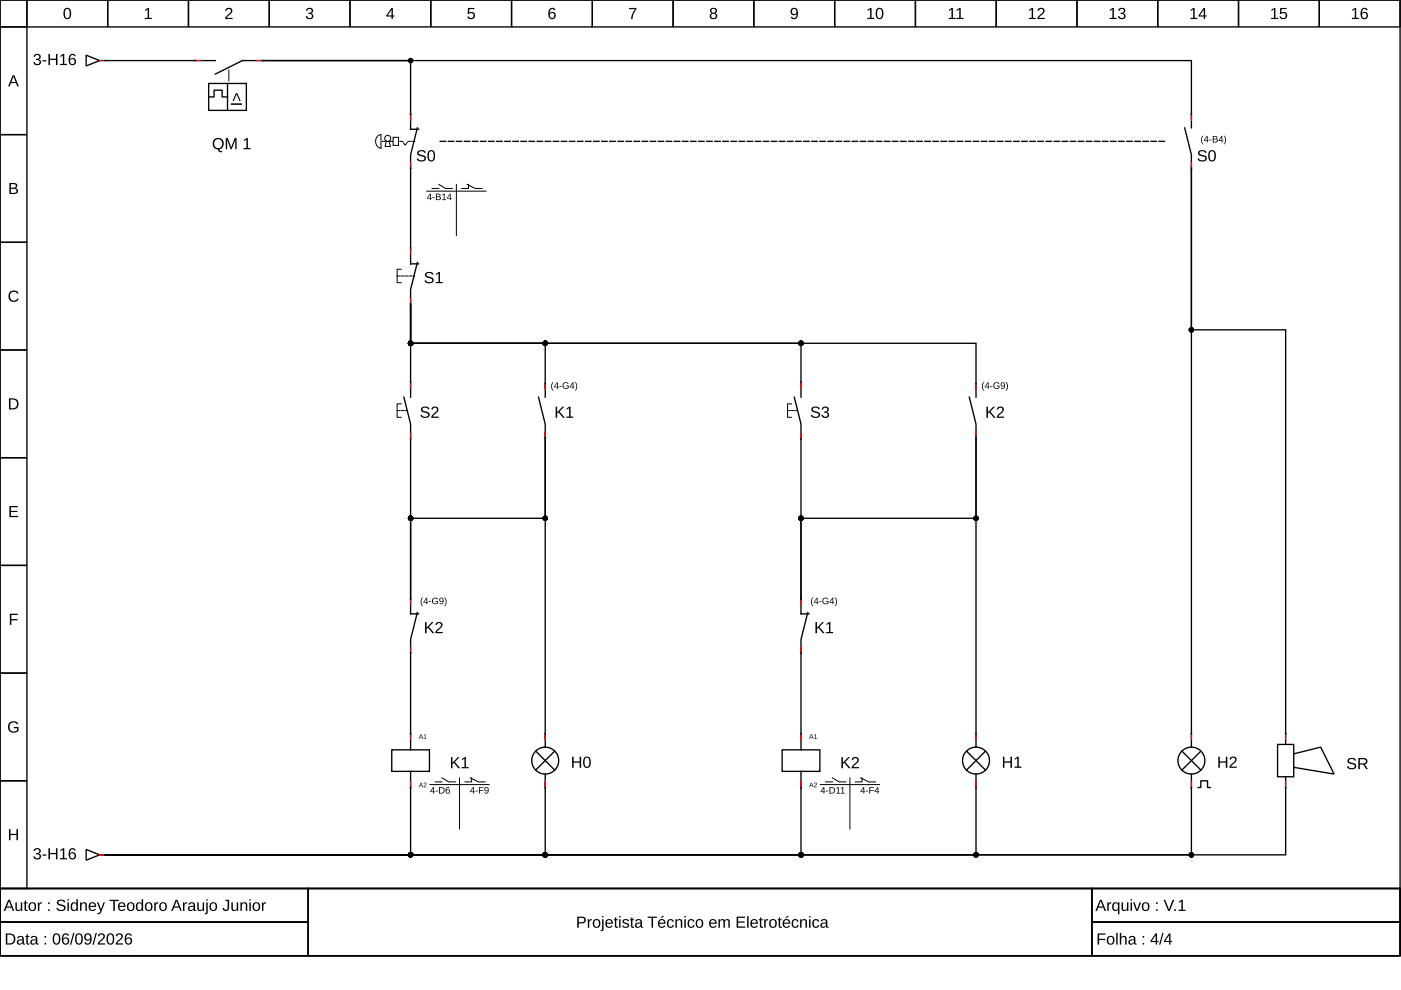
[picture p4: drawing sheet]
<svg xmlns="http://www.w3.org/2000/svg" width="297mm" height="210mm" viewBox="0 0 297 210" stroke-linecap="round" stroke-linejoin="round" font-family="sans-serif">
<g fill="none" stroke="#000" stroke-width=".29">
<path d="M0 0h296.8v188.4h-296.8zM0 0h5.7v5.7h-5.7zM5.7 0h17.1v5.7h-17.1zM22.8 0h17.2v5.7h-17.2zM40 0h17.1v5.7h-17.1zM57.1 0h17.1v5.7h-17.1zM74.2 0h17.1v5.7h-17.1zM91.3 0h17.2v5.7h-17.2zM108.5 0h17.1v5.7h-17.1zM125.6 0h17.1v5.7h-17.1zM142.7 0h17.1v5.7h-17.1zM159.8 0h17.2v5.7h-17.2z"/>
<path d="M177 0h17.1v5.7h-17.1zM194.1 0h17.1v5.7h-17.1zM211.2 0h17.1v5.7h-17.1zM228.3 0h17.2v5.7h-17.2zM245.5 0h17.1v5.7h-17.1zM262.6 0h17.1v5.7h-17.1zM279.7 0h17.1v5.7h-17.1zM0 5.7h5.7v22.8h-5.7zM18.3 11.7l2.8 1.1-2.8 1.2zM21.1 12.8h.9M41.4 12.8h4.3M44.2 17.7h8v5.7h-8z"/>
<path d="M48.2 17.7v5.7M55.7 12.8h-4.3l-5.7 2.9M0 28.5h5.7v22.9h-5.7zM44.2 20.6h1.2v-1.5h1.7v1.5h1.1M87.1 24.3v3.1h1.7M88.5 27.1l-1.4 5.7v2.9M251.2 27.1l1.4 5.7v2.9M252.6 24.3v2.8M0 51.4h5.7v22.8h-5.7zM87.1 52.8v3.1h1.7M88.5 55.7l-1.4 5.7v2.8M0 74.2h5.7v22.8h-5.7z"/>
<path d="M0 97h5.7v22.9h-5.7zM85.6 84.2l1.5 5.7v2.9M87.1 81.3v2.9M168.4 84.2l1.4 5.7v2.9M169.8 81.3v2.9M0 119.9h5.7v22.8h-5.7zM87.1 127v3.2h1.7M88.5 129.9l-1.4 5.7v2.8M169.8 127v3.2h1.7M171.3 129.9l-1.5 5.7v2.8M0 142.7h5.7v22.8h-5.7zM83.1 159h8v4.5h-8z"/>
<path d="M87.1 155.6v3.4M113.6 159.3l4 4M115.6 155.6v2.8M117.6 159.3l-4 4M165.8 159h8v4.5h-8zM169.8 155.6v3.4M204.9 159.3l4 4M206.9 155.6v2.8M208.9 159.3l-4 4M250.6 159.3l4 4M252.6 155.6v2.8M254.6 159.3l-4 4"/>
<path d="M272.6 155.6v11.4M0 165.5h5.7v22.9h-5.7zM87.1 163.5v3.5M115.6 164.1v2.9M169.8 163.5v3.5M206.9 164.1v2.9M252.6 164.1v2.9M254 167h.6v-1.5h1.4v1.5h.6M0 188.4h296.8v14.3h-296.8zM0 188.4h65.4v7.1h-65.4zM0 195.5h65.4v7.2h-65.4zM18.3 180.1l2.8 1.1-2.8 1.2z"/>
<path d="M21.1 181.2h.9M65.4 188.4h166.1v14.3h-166.1zM231.5 188.4h65.3v7.1h-65.3zM231.5 195.5h65.3v7.2h-65.3z"/>
<circle cx="115.6" cy="161.3" r="2.85"/>
<circle cx="206.9" cy="161.3" r="2.85"/>
<circle cx="252.6" cy="161.3" r="2.85"/>
</g>
<g fill="#000">
<path d="M30.8 2.1l.5-.4h.3v2.1h.6v.2h-1.5v-.2h.6v-1.8l-.5 .4zM48 1.8a.76 .76 0 0 1 1.2 .2 .76 .76 0 0 1-.5 1.1l-.6 .7h1.2v.2h-1.6l.1-.4 .5-.5a.7 .7 0 0 0 .4-1.2l-.5 .1-.1 .3h-.3zM65.1 1.8a.69 .69 0 0 1 1-.1 .69 .69 0 0 1 0 1.1h-.2a.67 .67 0 0 1 .5 .9 .67 .67 0 0 1-1 .4l-.5-.5-.1-.2h.3a.48 .48 0 0 0 .7 .4 .48 .48 0 0 0 .2-.7l-.6-.1v-.3a.46 .46 0 0 0 .6-.2 .46 .46 0 0 0-.3-.6 .46 .46 0 0 0-.5 .4h-.3zM99.2 1.7h1.4v.2h-1.1v.8a.81 .81 0 0 1 1 .2 .81 .81 0 0 1-.1 1.1 .81 .81 0 0 1-1.1-.1l-.2-.4h.3a.53 .53 0 0 0 .8 .2 .53 .53 0 0 0 0-.8 .53 .53 0 0 0-.8 .1h-.3zM133.4 1.7h1.5l-.6 1.5-.2 .8h-.3l.1-.6 .7-1.5h-1.2zM2.1 61.9a1.18 1.18 0 0 1 1.8 .3l-.3 .1a.87 .87 0 0 0-1.3-.1 .87 .87 0 0 0 .1 1.3 .87 .87 0 0 0 1.3-.2l.3 .1a1.21 1.21 0 0 1-1.8 .4 1.21 1.21 0 0 1-.1-1.9zM2 107.3h1.8v.3h-1.5v.7h1.4v.3h-1.4v.8h1.5v.2h-1.8zM2.1 130.1h1.7v.3h-1.4v.9h1.3v.2h-1.3v1h-.3zM2 153.2a1.23 1.23 0 0 1 1.9 .3l-.3 .1a.9 .9 0 0 0-1.3-.2 .9 .9 0 0 0-.2 1.2 1 1 0 0 0 1.5 .2v-.4h-.7v-.3h1v.8a1.29 1.29 0 0 1-1.8 .2 1.29 1.29 0 0 1-.1-1.9zM1.9 175.8h.3v1h1.3v-1h.3v2.3h-.3v-1h-1.3v1h-.3z"/>
<path d="M2.7 16h.3l1 2.3h-.3l-.3-.7h-1.1l-.2 .7h-.4zM2.9 16.2l-.5 1.2h.9z"/>
<path d="M7.4 11.6a.69 .69 0 0 1 1-.1 .69 .69 0 0 1 0 1l-.3 .1a.67 .67 0 0 1 .6 .9 .67 .67 0 0 1-1 .3l-.6-.4v-.2h.3a.48 .48 0 0 0 .6 .4 .48 .48 0 0 0 .2-.8l-.6-.1v-.2a.46 .46 0 0 0 .7-.2 .46 .46 0 0 0-.3-.7 .46 .46 0 0 0-.6 .4h-.3zM9 12.8h.8v.2h-.8zM10.3 11.4h.3v1h1.3v-1h.3v2.4h-.3v-1.1h-1.3v1.1h-.3zM12.8 11.8l.5-.4h.3v2.1h.6v.3h-1.5v-.3h.6v-1.8l-.5 .4zM14.9 11.6a.74 .74 0 0 1 1.2 .3h-.3a.49 .49 0 0 0-.7-.2 .49 .49 0 0 0-.2 .6l-.1 .3a.77 .77 0 0 1 1.2 0 .77 .77 0 0 1-.1 1.1 .77 .77 0 0 1-1.2-.2l-.1-.5v-.7zM14.8 13a.5 .5 0 0 0 1 0 .5 .5 0 0 0-1 0z"/>
<path d="M13.8 1.8a.88 .88 0 0 1 1 .1 .88 .88 0 0 1 .3 1 .88 .88 0 0 1-.8 1.2 .88 .88 0 0 1-.8-1.2v-.7zM14 2a1.59 1.59 0 0 0 .1 1.8h.2a1.09 1.09 0 0 0 .4-1.5l-.3-.4z"/>
<path d="M83 1.7h.3v1.6h.3v.2h-.3v.5h-.3v-.5h-1.1v-.2zM83 2l-.8 1.3h.8z"/>
<path d="M116.6 1.8a.74 .74 0 0 1 1.2 .3l-.3 .1a.49 .49 0 0 0-.7-.3 .49 .49 0 0 0-.2 .6l-.1 .3a.77 .77 0 0 1 1.2 0 .77 .77 0 0 1-.1 1.2 .77 .77 0 0 1-1.1-.2l-.2-.5v-.8zM116.5 3.3a.5 .5 0 0 0 1 0 .5 .5 0 0 0-1 0z"/>
<path d="M150.7 1.8a.7 .7 0 0 1 1-.1 .7 .7 0 0 1 .1 1l-.2 .1a.69 .69 0 0 1 .4 .9 .69 .69 0 0 1-1 .4 .64 .64 0 0 1-.5-.6 .64 .64 0 0 1 .4-.7l-.3-.4zM150.8 2.3a.45 .45 0 0 0 .9 0 .45 .45 0 0 0-.9 0zM150.8 3.4a.5 .5 0 0 0 1 0 .5 .5 0 0 0-1 0z"/>
<path d="M167.8 1.9a.86 .86 0 0 1 1.1-.1 .86 .86 0 0 1 .3 1 .9 .9 0 0 1-.3 1.1 .9 .9 0 0 1-1.1 0l-.1-.3 .2-.1a.5 .5 0 0 0 .7 .3 .5 .5 0 0 0 .3-.6v-.3a.76 .76 0 0 1-1.2 .1 .76 .76 0 0 1 .1-1.1zM168 2a.54 .54 0 0 0 .1 .9 .54 .54 0 0 0 .8-.3 .54 .54 0 0 0-.5-.7z"/>
<path d="M184 2.1l.5-.4h.3v2.1h.6v.2h-1.5v-.2h.6v-1.8l-.5 .4zM186 1.8a.88 .88 0 0 1 1 .1 .88 .88 0 0 1 .3 1 .88 .88 0 0 1-.8 1.2 .88 .88 0 0 1-.8-1.2v-.7zM186.2 2a1.59 1.59 0 0 0 .1 1.8h.2a1.09 1.09 0 0 0 .4-1.5l-.3-.4z"/>
<path d="M201.2 2.1l.6-.4h.2v2.1h.6v.2h-1.5v-.2h.6v-1.8l-.5 .4zM202.9 2.1l.5-.4h.3v2.1h.6v.2h-1.5v-.2h.6v-1.8l-.5 .4z"/>
<path d="M218.2 2.1l.6-.4h.2v2.1h.6v.2h-1.5v-.2h.6v-1.8l-.5 .4zM220.2 1.8a.76 .76 0 0 1 1.2 .2 .76 .76 0 0 1-.4 1.1l-.7 .7h1.2v.2h-1.6l.1-.4 .6-.5a.7 .7 0 0 0 .3-1.2l-.5 .1-.1 .3h-.3z"/>
<path d="M235.3 2.1l.6-.4h.3v2.1h.5v.2h-1.4v-.2h.6v-1.8l-.6 .4zM237.3 1.8a.69 .69 0 0 1 1-.1 .69 .69 0 0 1 0 1.1h-.2a.67 .67 0 0 1 .5 .9 .67 .67 0 0 1-1 .4l-.5-.5-.1-.2h.3a.48 .48 0 0 0 .7 .4 .48 .48 0 0 0 .2-.7l-.6-.1v-.3a.46 .46 0 0 0 .7-.2 .46 .46 0 0 0-.4-.6 .46 .46 0 0 0-.5 .4h-.3z"/>
<path d="M252.5 2.1l.5-.4h.3v2.1h.6v.2h-1.5v-.2h.6v-1.8l-.5 .4zM255.2 1.7h.3v1.6h.3v.2h-.3v.5h-.3v-.5h-1.1v-.2zM255.2 2l-.8 1.3h.8z"/>
<path d="M269.6 2.1l.5-.4h.3v2.1h.6v.2h-1.5v-.2h.6v-1.8l-.5 .4zM271.4 1.7h1.4v.2h-1.1v.8a.81 .81 0 0 1 1.1 .2 .81 .81 0 0 1-.2 1.1 .81 .81 0 0 1-1.1-.1l-.2-.4h.3a.53 .53 0 0 0 .8 .2 .53 .53 0 0 0 .1-.8 .53 .53 0 0 0-.8 .1h-.3z"/>
<path d="M286.7 2.1l.6-.4h.2v2.1h.6v.2h-1.5v-.2h.6v-1.8l-.5 .4zM288.8 1.8a.74 .74 0 0 1 1.2 .3l-.3 .1a.49 .49 0 0 0-.6-.3 .49 .49 0 0 0-.3 .6v.3a.77 .77 0 0 1 1.1 0 .77 .77 0 0 1-.1 1.2 .77 .77 0 0 1-1.1-.2l-.2-.5v-.8zM288.7 3.3a.5 .5 0 0 0 1 0 .5 .5 0 0 0-1 0z"/>
<path d="M48.9 21.9h2.4v.3h-2.4zM50 19.8h.3l.7 1.6h-.2l-.6-1.4-.6 1.4h-.3z"/>
<path d="M88.6 32.1a1.07 1.07 0 0 1 1.7 .3h-.3a.58 .58 0 0 0-.7-.4 .58 .58 0 0 0-.5 .6l.6 .3a.72 .72 0 0 1 .9 .7 .72 .72 0 0 1-.9 .6 .87 .87 0 0 1-1-.6h.3a.71 .71 0 0 0 .7 .4 .71 .71 0 0 0 .6-.5l-.6-.3a.76 .76 0 0 1-.7-.3 .76 .76 0 0 1-.1-.8zM91 32a.88 .88 0 0 1 1 0 .88 .88 0 0 1 .3 1 .88 .88 0 0 1-.9 1.2 .88 .88 0 0 1-.8-1.2l.1-.6zM91.1 32.2a1.59 1.59 0 0 0 .2 1.8h.1a1.09 1.09 0 0 0 .5-1.5l-.3-.4z"/>
<path d="M255 28.8h.2a1.4 1.4 0 0 0 0 1.8 1.21 1.21 0 0 1-.2-1.8zM255.9 28.8h.2v1h.1v.1h-.1v.3h-.2v-.3h-.7zM255.9 29l-.5 .8h.5zM256.4 29.6h.5v.2h-.5zM257.1 28.8l1 .2v.3l-.2 .2 .3 .2-.1 .4-1 .1zM257.3 29v.4l.6-.1v-.3zM257.3 29.6v.5l.7-.2-.1-.3zM259 28.8h.2v1h.1v.1h-.1v.3h-.2v-.3h-.7zM259 29l-.5 .8h.5zM259.4 28.8a1.08 1.08 0 0 1 0 1.8 1.4 1.4 0 0 0 0-1.8z"/>
<path d="M254.1 32.1a1.07 1.07 0 0 1 1.7 .3h-.3a.58 .58 0 0 0-.6-.4 .58 .58 0 0 0-.5 .6l.6 .3a.72 .72 0 0 1 .9 .7 .72 .72 0 0 1-1 .6 .87 .87 0 0 1-1-.6h.3a.71 .71 0 0 0 .7 .4 .71 .71 0 0 0 .6-.5l-.5-.3a.76 .76 0 0 1-.8-.3 .76 .76 0 0 1-.1-.8zM256.5 32a.88 .88 0 0 1 1 0 .88 .88 0 0 1 .3 1 .88 .88 0 0 1-.8 1.2 .88 .88 0 0 1-.8-1.2v-.6zM256.7 32.2a1.59 1.59 0 0 0 .1 1.8h.2a1.09 1.09 0 0 0 .4-1.5l-.3-.4z"/>
<path d="M2 38.8a1.53 1.53 0 0 1 1.6 .3l.1 .5-.5 .3a.64 .64 0 0 1 .6 .8 .64 .64 0 0 1-.8 .4h-1zM2.3 39v.8h.8l.2-.2-.1-.5zM2.3 40v.9l1.1-.1a.42 .42 0 0 0-.2-.7z"/>
<path d="M91.2 41.1h.1v.9h.2v.1h-.2v.3h-.1v-.3h-.7zM91.2 41.3l-.5 .7h.5zM91.7 41.8h.5v.2h-.5zM92.4 41.1l.9 .1 .1 .3-.3 .2 .4 .2-.2 .4-.9 .1zM92.6 41.2v.4l.6-.1-.1-.2zM92.6 41.8v.5l.7-.2-.2-.3zM93.8 41.3l.5-.2v1.2h.3v.1h-.9v-.1h.4v-1.1l-.3 .2zM95.4 41.1h.2v.9h.1v.1h-.1v.3h-.2v-.3h-.7zM95.4 41.3l-.5 .7h.5z"/>
<path d="M90.2 57.9a1.07 1.07 0 0 1 1.7 .3h-.3a.58 .58 0 0 0-.7-.3 .58 .58 0 0 0-.4 .5l.6 .3a.72 .72 0 0 1 .9 .7 .72 .72 0 0 1-1 .7 .87 .87 0 0 1-1-.6l.3-.1a.71 .71 0 0 0 .7 .4 .71 .71 0 0 0 .6-.5l-.5-.3a.76 .76 0 0 1-.8-.3 .76 .76 0 0 1-.1-.8zM92.5 58.1l.5-.4h.3v2.1h.6v.2h-1.5v-.2h.6v-1.8l-.5 .4z"/>
<path d="M1.9 84.5h.8a1.18 1.18 0 0 1 1.2 1.1 1.18 1.18 0 0 1-1.1 1.2h-.9zM2.2 84.7v1.9h.5a.97 .97 0 0 0 .9-1.3 .97 .97 0 0 0-1.4-.6z"/>
<path d="M89.4 86.5a1.07 1.07 0 0 1 1.7 .2l-.4 .1a.58 .58 0 0 0-.6-.4 .58 .58 0 0 0-.5 .6l.6 .2a.72 .72 0 0 1 .9 .8 .72 .72 0 0 1-1 .6 .87 .87 0 0 1-1-.6h.3a.71 .71 0 0 0 .8 .4 .71 .71 0 0 0 .6-.6l-.6-.3a.76 .76 0 0 1-.7-.2 .76 .76 0 0 1-.1-.8zM91.7 86.4a.76 .76 0 0 1 1.2 .1 .76 .76 0 0 1-.5 1.1l-.6 .7h1.2v.3h-1.6l.1-.4 .5-.6a.7 .7 0 0 0 .4-1.1h-.5l-.1 .3h-.3z"/>
<path d="M172.1 86.5a1.07 1.07 0 0 1 1.7 .2l-.3 .1a.58 .58 0 0 0-.6-.4 .58 .58 0 0 0-.5 .6l.6 .2a.72 .72 0 0 1 .9 .8 .72 .72 0 0 1-1 .6 .87 .87 0 0 1-1-.6h.3a.71 .71 0 0 0 .7 .4 .71 .71 0 0 0 .7-.6l-.6-.3a.76 .76 0 0 1-.8-.2 .76 .76 0 0 1-.1-.8zM174.4 86.4a.69 .69 0 0 1 1.1-.1 .69 .69 0 0 1-.1 1l-.2 .1a.67 .67 0 0 1 .6 .9 .67 .67 0 0 1-1 .3l-.6-.4v-.2h.3a.48 .48 0 0 0 .6 .4 .48 .48 0 0 0 .2-.8l-.6-.1v-.2a.46 .46 0 0 0 .7-.3 .46 .46 0 0 0-.3-.6 .46 .46 0 0 0-.6 .4h-.3z"/>
<path d="M89.5 126.7h.2a1.4 1.4 0 0 0 0 1.8 1.21 1.21 0 0 1-.2-1.8zM90.4 126.7h.2v1h.2v.1h-.2v.3h-.2v-.3h-.6zM90.4 126.9l-.5 .8h.5zM90.9 127.5h.5v.2h-.5zM91.8 126.9l.7-.2 .4 .3-.2 .1a.54 .54 0 0 0-.8 0 .54 .54 0 0 0 .1 .8 .54 .54 0 0 0 .7-.1v-.2h-.4v-.2h.6v.5a.75 .75 0 0 1-1.1 .1 .75 .75 0 0 1 0-1.1zM93.3 126.8a.65 .65 0 0 1 .8 .3 .65 .65 0 0 1-.2 .8l-.5 .2-.2-.3 .5 .1 .2-.5a.44 .44 0 0 1-.7 .1 .44 .44 0 0 1 .1-.7zM93.3 127.2a.31 .31 0 0 0 .6 0 .31 .31 0 0 0-.6 0zM94.2 126.7a1.08 1.08 0 0 1 0 1.8 1.4 1.4 0 0 0 0-1.8z"/>
<path d="M90.1 131.9h.3v1.2l1.2-1.2h.3l-1 1 1.2 1.4h-.4l-1-1.2-.3 .2v1h-.3zM92.5 132a.76 .76 0 0 1 1.2 .2 .76 .76 0 0 1-.4 1.1l-.7 .7h1.3v.3h-1.6l.1-.4 .5-.6a.7 .7 0 0 0 .4-1.2l-.5 .1-.2 .3h-.3z"/>
<path d="M172.3 126.7h.2a1.4 1.4 0 0 0 0 1.8 1.21 1.21 0 0 1-.2-1.8zM173.2 126.7h.1v1h.2v.1h-.2v.3h-.1v-.3h-.7zM173.2 126.9l-.5 .8h.5zM173.7 127.5h.5v.2h-.5zM174.5 126.9l.8-.2 .3 .3-.1 .1a.54 .54 0 0 0-.8 0 .54 .54 0 0 0 0 .8 .54 .54 0 0 0 .8-.1v-.2h-.4v-.2h.6v.5a.75 .75 0 0 1-1.1 .1 .75 .75 0 0 1-.1-1.1zM176.5 126.7h.2v1h.2v.1h-.2v.3h-.2v-.3h-.6zM176.5 126.9l-.5 .8h.5zM176.9 126.7a1.08 1.08 0 0 1 0 1.8 1.4 1.4 0 0 0 0-1.8z"/>
<path d="M172.9 131.9h.3v1.2l1.1-1.2h.4l-1 1 1.2 1.4h-.4l-1-1.2-.3 .2v1h-.3zM175.2 132.3l.6-.4h.3v2.1h.5v.3h-1.4v-.3h.6v-1.8l-.6 .4z"/>
<path d="M89.2 155.7h.1l.4 1-.2-.3h-.5l-.2 .3zM89.2 155.8l-.1 .5h.3zM89.9 155.8l.3-.1v.8l.2 .2h-.6l.3-.2v-.7l-.2 .2z"/>
<path d="M171.9 155.7h.2l.4 1-.3-.3h-.4l-.3 .3zM172 155.8l-.2 .5h.4zM172.6 155.8l.4-.1v.8l.2 .2h-.6l.2-.2v-.7l-.2 .2z"/>
<path d="M89.2 165.9h.1l.4 1-.2-.3h-.5l-.2 .3zM89.2 166l-.1 .5h.3zM89.9 166a.33 .33 0 0 1 .5 .2 .33 .33 0 0 1-.3 .4l-.2 .2 .5 .1h-.6l.4-.5a.2 .2 0 0 0 0-.4 .19 .19 0 0 0-.3 .2h-.1z"/>
<path d="M91.8 166.9h.2v.9h.2v.1h-.2v.4h-.2v-.4h-.6zM91.8 167.1l-.4 .7h.4zM92.3 167.6h.5v.2h-.5zM93.1 166.9h.4a.69 .69 0 0 1 .8 .6 .69 .69 0 0 1-.7 .8h-.5zM93.3 167v1.1a.58 .58 0 0 0 .8-.5 .58 .58 0 0 0-.8-.6zM94.7 166.9h.4l.2 .2-.5-.1-.2 .5a.47 .47 0 0 1 .8 .2 .47 .47 0 0 1-.4 .7 .47 .47 0 0 1-.5-.6zM94.6 167.8a.3 .3 0 0 0 .6 0 .3 .3 0 0 0-.6 0z"/>
<path d="M95.6 160.5h.3v1.2l1.2-1.2h.3l-1 1.1 1.2 1.3h-.4l-1-1.1-.3 .2v.9h-.3zM97.9 160.9l.6-.4h.3v2.1h.6v.3h-1.5v-.3h.6v-1.8l-.6 .4z"/>
<path d="M100.3 166.9h.2v.9h.2v.1h-.2v.4h-.2v-.4h-.7zM100.3 167.1l-.5 .7h.5zM100.8 167.6h.5v.2h-.5zM101.5 166.9h1v.1h-.8v.5h.8v.2h-.8v.6h-.2zM102.8 167a.65 .65 0 0 1 .8 .2 .65 .65 0 0 1-.1 .9l-.5 .2-.3-.3 .6 .1 .1-.5a.44 .44 0 0 1-.6 .1 .44 .44 0 0 1 0-.7zM102.8 167.3a.31 .31 0 0 0 .6 0 .31 .31 0 0 0-.6 0z"/>
<path d="M121.3 160.4h.3v1h1.3v-1h.3v2.4h-.3v-1.1h-1.3v1.1h-.3zM124 160.5a.88 .88 0 0 1 1 .1 .88 .88 0 0 1 .3 1 .88 .88 0 0 1-.9 1.2 .88 .88 0 0 1-.8-1.2l.1-.7zM124.1 160.7a1.59 1.59 0 0 0 .2 1.9h.1a1.09 1.09 0 0 0 .5-1.5l-.3-.4z"/>
<path d="M171.9 165.9h.2l.4 1-.3-.3h-.4l-.3 .3zM172 166l-.2 .5h.4zM172.7 166a.33 .33 0 0 1 .5 .2 .33 .33 0 0 1-.3 .4l-.2 .2 .5 .1h-.6l.4-.5a.2 .2 0 0 0 0-.4 .19 .19 0 0 0-.3 .2h-.1z"/>
<path d="M174.6 166.9h.2v.9h.2v.1h-.2v.4h-.2v-.4h-.6zM174.6 167.1l-.5 .7h.5zM175.1 167.6h.5v.2h-.5zM175.9 166.9h.4a.69 .69 0 0 1 .7 .6 .69 .69 0 0 1-.6 .8h-.5zM176 167v1.1a.58 .58 0 0 0 .9-.5 .58 .58 0 0 0-.9-.6zM177.3 167.1l.5-.2v1.2h.3v.2h-.8v-.2h.3v-1.1l-.3 .3zM178.3 167.1l.5-.2v1.2h.3v.2h-.8v-.2h.3v-1.1l-.3 .3z"/>
<path d="M178.4 160.5h.3v1.2l1.1-1.2h.4l-1 1.1 1.2 1.3h-.4l-1-1.1-.3 .2v.9h-.3zM180.8 160.7a.76 .76 0 0 1 1.2 .1 .76 .76 0 0 1-.4 1.1l-.7 .7h1.2v.3h-1.5l.1-.4 .5-.6a.7 .7 0 0 0 .3-1.1h-.5l-.1 .3h-.3z"/>
<path d="M183.1 166.9h.1v.9h.2v.1h-.2v.4h-.1v-.4h-.7zM183.1 167.1l-.5 .7h.5zM183.6 167.6h.5v.2h-.5zM184.3 166.9h1v.1h-.8v.5h.8v.2h-.8v.6h-.2zM186 166.9h.2v.9h.2v.1h-.2v.4h-.1v-.4h-.7zM186.1 167.1l-.5 .7h.5z"/>
<path d="M212.6 160.4h.4v1h1.2v-1h.4v2.4h-.4v-1.1h-1.2v1.1h-.4zM215.2 160.8l.5-.4h.3v2.1h.6v.3h-1.5v-.3h.6v-1.8l-.5 .4z"/>
<path d="M258.3 160.4h.3v1h1.3v-1h.3v2.4h-.3v-1.1h-1.3v1.1h-.3zM260.9 160.6a.76 .76 0 0 1 1.2 .1 .76 .76 0 0 1-.4 1.1l-.7 .7h1.2v.3h-1.5l.1-.4 .5-.6a.7 .7 0 0 0 .3-1.1l-.5 .1-.1 .2h-.3z"/>
<path d="M1.7 190.8h.4l.9 2.3h-.3l-.3-.7h-1l-.3 .7h-.3zM1.9 191l-.4 1.2h.8zM3.3 191.3h.3v1.2a.44 .44 0 0 0 .5 .5 .44 .44 0 0 0 .3-.6v-1.1h.3v1.8h-.3v-.3a.61 .61 0 0 1-.7 .4 .61 .61 0 0 1-.4-.7zM5.3 190.9h.2v.4h.3v.2h-.3v1.2l.1 .2h.3v.2h-.5l-.1-.1-.1-1.5h-.2v-.2h.2zM6.2 191.5a.91 .91 0 0 1 1.5 .6 .91 .91 0 0 1-1.1 1l-.4-.2-.1-.4zM6.6 191.6a.71 .71 0 0 0-.3 .9 .71 .71 0 0 0 .8 .4 .82 .82 0 0 0-.2-1.4zM8 191.3h.3v.4l.2-.3 .4-.1v.3h-.3l-.2 .3-.1 1.2h-.3zM10.2 191.3h.3v.4h-.3zM10.2 192.8h.3v.3h-.3zM12.2 191a1.07 1.07 0 0 1 1.7 .3h-.4a.58 .58 0 0 0-.6-.3 .58 .58 0 0 0-.5 .5l.6 .3a.72 .72 0 0 1 .9 .7 .72 .72 0 0 1-1 .7 .87 .87 0 0 1-1-.6l.4-.1a.71 .71 0 0 0 .7 .4 .71 .71 0 0 0 .6-.5l-.6-.3a.76 .76 0 0 1-.7-.3 .76 .76 0 0 1-.1-.8zM14.3 190.7h.3v.2h-.3zM14.3 191.3h.3v1.8h-.3zM15.1 191.5l.5-.2 .6 .3v-.9h.3v2.4h-.3v-.3a.69 .69 0 0 1-.9 .3 .69 .69 0 0 1-.3-.9zM15.4 191.7a.88 .88 0 0 0 .3 1.2 .75 .75 0 0 0 .5-.7 .75 .75 0 0 0-.5-.7zM17 191.3h.2l.1 .3a.61 .61 0 0 1 .7-.3 .61 .61 0 0 1 .4 .6v1.2h-.3v-1.1a.44 .44 0 0 0-.5-.5 .44 .44 0 0 0-.3 .6v1h-.3zM19 191.5a.82 .82 0 0 1 1-.1 .82 .82 0 0 1 .4 .9h-1.3a.53 .53 0 0 0 .3 .6 .53 .53 0 0 0 .7-.2h.2a.9 .9 0 0 1-1.2 .3 .9 .9 0 0 1-.2-1.3zM19.2 191.7l-.1 .4h1l-.3-.6zM20.6 191.3h.3l.5 1.5 .5-1.5h.4l-.7 1.8a.77 .77 0 0 1-.9 .7v-.2h.3l.3-.5zM23.2 190.8h2v.2h-.8v2.1h-.4v-2.1h-.8zM25.2 191.5a.82 .82 0 0 1 1-.1 .82 .82 0 0 1 .4 .9h-1.3a.53 .53 0 0 0 .3 .6 .53 .53 0 0 0 .7-.2h.3a.9 .9 0 0 1-1.3 .3 .9 .9 0 0 1-.2-1.3zM25.5 191.7l-.2 .4h1l-.3-.6zM27.1 191.5a.91 .91 0 0 1 1.4 .6 .91 .91 0 0 1-1 1l-.4-.2-.2-.4zM27.4 191.6a.71 .71 0 0 0-.2 .9 .71 .71 0 0 0 .8 .4 .82 .82 0 0 0-.3-1.4zM29 191.5l.5-.2 .5 .3v-.9h.3l.1 2.4h-.3l-.1-.3a.69 .69 0 0 1-.8 .3 .69 .69 0 0 1-.4-.9zM29.2 191.7a.88 .88 0 0 0 .4 1.2 .75 .75 0 0 0 .5-.7 .75 .75 0 0 0-.5-.7zM30.9 191.5a.91 .91 0 0 1 1.4 .6 .91 .91 0 0 1-1 1l-.4-.2-.2-.4zM31.2 191.6a.71 .71 0 0 0-.2 .9 .71 .71 0 0 0 .8 .4 .82 .82 0 0 0-.3-1.4zM32.7 191.3h.3v.4l.2-.3 .4-.1v.3h-.4l-.1 .3-.1 1.2h-.3zM34 191.5a.91 .91 0 0 1 1.4 .6 .91 .91 0 0 1-1.1 1l-.3-.2-.2-.4zM34.3 191.6a.71 .71 0 0 0-.3 .9 .71 .71 0 0 0 .8 .4 .82 .82 0 0 0-.2-1.4zM37.2 190.8h.4l1 2.3h-.4l-.2-.7h-1.1l-.3 .7h-.3zM37.4 191l-.4 1.2h.9zM38.8 191.3h.3v.4l.2-.3 .3-.1v.3h-.3l-.2 .3v1.2h-.3zM40.1 191.4a.72 .72 0 0 1 .8-.1 .72 .72 0 0 1 .4 .6v.9l.3 .1v.2h-.4l-.2-.3a.61 .61 0 0 1-.7 .4 .61 .61 0 0 1-.4-.7 .61 .61 0 0 1 .7-.5h.4a.41 .41 0 0 0-.2-.5 .41 .41 0 0 0-.6 .3h-.3zM40.3 192.3a.4 .4 0 0 0 .1 .7 .4 .4 0 0 0 .6-.3v-.5zM41.8 191.3h.3v1.2a.44 .44 0 0 0 .5 .5 .44 .44 0 0 0 .4-.6v-1.1h.3v1.8h-.3v-.3a.61 .61 0 0 1-.7 .4 .61 .61 0 0 1-.5-.7zM43.7 190.7h.3v.2h-.3zM43.7 191.3h.3v2.1a.44 .44 0 0 1-.6 .4v-.2l.3-.1zM44.6 191.5a.91 .91 0 0 1 1.4 .6 .91 .91 0 0 1-1 1l-.4-.2-.2-.4zM44.9 191.6a.71 .71 0 0 0-.2 .9 .71 .71 0 0 0 .8 .4 .82 .82 0 0 0-.3-1.4zM47.8 190.8h.8v1.6a.71 .71 0 0 1-.7 .8 .71 .71 0 0 1-.7-.7h.3a.39 .39 0 0 0 .4 .4 .39 .39 0 0 0 .4-.5v-1.4h-.5zM49.1 191.3h.3v1.2a.44 .44 0 0 0 .4 .5 .44 .44 0 0 0 .4-.6v-1.1h.3v1.8h-.3v-.3a.61 .61 0 0 1-.7 .4 .61 .61 0 0 1-.4-.7zM51 191.3h.3v.3a.61 .61 0 0 1 .7-.3 .61 .61 0 0 1 .4 .6v1.2h-.3v-1.1a.44 .44 0 0 0-.5-.5 .44 .44 0 0 0-.3 .6v1h-.3zM52.9 190.7h.3v.2h-.3zM52.9 191.3h.3v1.8h-.3zM53.7 191.5a.91 .91 0 0 1 1.5 .6 .91 .91 0 0 1-1.1 1l-.4-.2-.1-.4zM54.1 191.6a.71 .71 0 0 0-.3 .9 .71 .71 0 0 0 .8 .4 .82 .82 0 0 0-.2-1.4zM55.5 191.3h.3v.4l.2-.3 .4-.1v.3h-.3l-.2 .3-.1 1.2h-.3z"/>
<path d="M1.2 197.9h.8a1.18 1.18 0 0 1 1.3 1.1 1.18 1.18 0 0 1-1.2 1.3h-.9zM1.6 198.2v1.8h.5a.97 .97 0 0 0 .8-1.2 .97 .97 0 0 0-1.3-.6zM3.9 198.5a.72 .72 0 0 1 .7-.1 .72 .72 0 0 1 .5 .6v.9l.2 .2v.2h-.4l-.1-.4a.61 .61 0 0 1-.8 .5 .61 .61 0 0 1-.4-.8 .61 .61 0 0 1 .7-.4h.5a.41 .41 0 0 0-.3-.5 .41 .41 0 0 0-.5 .2h-.4zM4 199.5a.4 .4 0 0 0 .1 .6 .4 .4 0 0 0 .6-.3l.1-.4zM5.7 198.1h.2v.4h.3v.2h-.3v1.1l.1 .2h.3v.3h-.6l-.1-.2v-1.4h-.2v-.2h.2zM6.7 198.5a.72 .72 0 0 1 .8-.1 .72 .72 0 0 1 .4 .6v.9l.3 .2v.2h-.4l-.2-.4a.61 .61 0 0 1-.7 .5 .61 .61 0 0 1-.5-.8 .61 .61 0 0 1 .8-.4h.4a.41 .41 0 0 0-.3-.5 .41 .41 0 0 0-.5 .2h-.3zM6.9 199.5a.4 .4 0 0 0 .1 .6 .4 .4 0 0 0 .5-.3l.1-.4zM9.4 198.5h.4v.3h-.4zM9.4 199.9h.4v.4h-.4zM11.5 198a.88 .88 0 0 1 1 .1 .88 .88 0 0 1 .3 1 .88 .88 0 0 1-.8 1.2 .88 .88 0 0 1-.8-1.2l.1-.7zM11.7 198.2a1.59 1.59 0 0 0 .1 1.8l.2 .1a1.09 1.09 0 0 0 .4-1.6l-.2-.4zM13.5 198a.74 .74 0 0 1 1.1 .4h-.3a.49 .49 0 0 0-.6-.2 .49 .49 0 0 0-.3 .6v.3a.77 .77 0 0 1 1.1 0 .77 .77 0 0 1-.1 1.1 .77 .77 0 0 1-1.1-.2l-.2-.5v-.7zM13.4 199.5a.5 .5 0 0 0 1 0 .5 .5 0 0 0-1 0zM15.5 197.8h.3l-.7 2.5h-.3zM16.3 198a.88 .88 0 0 1 1 .1 .88 .88 0 0 1 .3 1 .88 .88 0 0 1-.9 1.2 .88 .88 0 0 1-.8-1.2l.1-.7zM16.4 198.2a1.59 1.59 0 0 0 .2 1.8l.1 .1a1.09 1.09 0 0 0 .5-1.6l-.3-.4zM18.1 198.1a.86 .86 0 0 1 1-.1 .86 .86 0 0 1 .3 1 .9 .9 0 0 1-.3 1.1 .9 .9 0 0 1-1.1 0l-.1-.3h.3a.5 .5 0 0 0 .6 .2 .5 .5 0 0 0 .3-.6v-.3a.76 .76 0 0 1-1.1 .1 .76 .76 0 0 1 .1-1.1zM18.3 198.3a.54 .54 0 0 0 .1 .8 .54 .54 0 0 0 .8-.3 .54 .54 0 0 0-.6-.7zM20.3 197.8h.2l-.6 2.5h-.3zM21 198a.76 .76 0 0 1 1.2 .2 .76 .76 0 0 1-.5 1.1l-.7 .7h1.3v.3h-1.6l.1-.4 .5-.6a.7 .7 0 0 0 .4-1.1h-.5l-.2 .3h-.3zM22.9 198a.88 .88 0 0 1 1.1 .1 .88 .88 0 0 1 .2 1 .88 .88 0 0 1-.8 1.2 .88 .88 0 0 1-.8-1.2l.1-.7zM23.1 198.2a1.59 1.59 0 0 0 .1 1.8l.2 .1a1.09 1.09 0 0 0 .5-1.6l-.3-.4zM24.8 198a.76 .76 0 0 1 1.2 .2 .76 .76 0 0 1-.5 1.1l-.6 .7h1.2v.3h-1.6l.1-.4 .5-.6a.7 .7 0 0 0 .4-1.1h-.5l-.2 .3h-.3zM26.8 198a.74 .74 0 0 1 1.1 .4h-.2a.49 .49 0 0 0-.7-.2 .49 .49 0 0 0-.3 .6v.3a.77 .77 0 0 1 1.2 0 .77 .77 0 0 1-.1 1.1 .77 .77 0 0 1-1.2-.2l-.1-.5v-.7zM26.7 199.5a.5 .5 0 0 0 1 0 .5 .5 0 0 0-1 0z"/>
<path d="M7.4 180a.69 .69 0 0 1 1-.1 .69 .69 0 0 1 0 1l-.3 .1a.67 .67 0 0 1 .6 .9 .67 .67 0 0 1-1 .3l-.6-.4v-.2h.3a.48 .48 0 0 0 .6 .4 .48 .48 0 0 0 .2-.8l-.6-.1v-.2a.46 .46 0 0 0 .7-.2 .46 .46 0 0 0-.3-.7 .46 .46 0 0 0-.6 .4h-.3zM9 181.2h.8v.2h-.8zM10.3 179.8h.3v1h1.3v-1h.3v2.4h-.3v-1.1h-1.3v1.1h-.3zM12.8 180.2l.5-.4h.3v2.1h.6v.3h-1.5v-.3h.6v-1.8l-.5 .4zM14.9 180a.74 .74 0 0 1 1.2 .3h-.3a.49 .49 0 0 0-.7-.2 .49 .49 0 0 0-.2 .6l-.1 .3a.77 .77 0 0 1 1.2 0 .77 .77 0 0 1-.1 1.1 .77 .77 0 0 1-1.2-.2l-.1-.5v-.7zM14.8 181.4a.5 .5 0 0 0 1 0 .5 .5 0 0 0-1 0z"/>
<path d="M122.4 194.3a2.06 2.06 0 0 1 1.6 .2 .73 .73 0 0 1 .1 .9 .73 .73 0 0 1-.7 .4h-.7v.9h-.3zM122.7 194.6v.9h1a.47 .47 0 0 0-.1-.8zM124.6 194.9h.3v.4l.2-.4h.4v.3h-.4l-.1 .2-.1 1.3h-.3zM125.9 195.1a.91 .91 0 0 1 1.4 .5 .91 .91 0 0 1-1.1 1.1l-.3-.2-.2-.4zM126.2 195.2a.71 .71 0 0 0-.3 .8 .71 .71 0 0 0 .9 .4 .82 .82 0 0 0-.3-1.3zM127.7 194.2h.3v.3h-.3zM127.7 194.9h.3v2a.44 .44 0 0 1-.7 .5v-.2l.4-.2zM128.5 195.1a.82 .82 0 0 1 1-.2 .82 .82 0 0 1 .4 1h-1.2a.53 .53 0 0 0 .3 .6 .53 .53 0 0 0 .6-.3l.3 .1a.9 .9 0 0 1-1.3 .3 .9 .9 0 0 1-.2-1.3zM128.8 195.2l-.1 .4h.9l-.3-.5zM130.5 194.5h.2v.4h.3v.2h-.3v1.2l.1 .2h.2v.2h-.5l-.1-.2v-1.4h-.3v-.2h.3zM131.3 194.2h.3v.3h-.3zM131.3 194.9h.3v1.8h-.3zM132.1 195a.82 .82 0 0 1 1.3 .3h-.3a.38 .38 0 0 0-.5-.3 .38 .38 0 0 0-.2 .5l.1 .1a.62 .62 0 0 1 .8 .2 .62 .62 0 0 1-.1 .8 .89 .89 0 0 1-1.3-.3l.3-.1a.44 .44 0 0 0 .5 .4 .44 .44 0 0 0 .3-.5l-.1-.1a.79 .79 0 0 1-.9-.8zM133.9 194.5h.2v.4h.3v.2h-.3v1.2l.1 .2h.2v.2h-.5l-.1-.2v-1.4h-.2v-.2h.2zM134.9 195a.72 .72 0 0 1 .8-.1 .72 .72 0 0 1 .4 .6v.9l.3 .1v.2h-.4l-.2-.3a.61 .61 0 0 1-.8 .4 .61 .61 0 0 1-.4-.8 .61 .61 0 0 1 .8-.4h.4a.41 .41 0 0 0-.3-.5 .41 .41 0 0 0-.5 .3l-.3-.1zM135.1 195.9a.4 .4 0 0 0 .1 .7 .4 .4 0 0 0 .5-.4l.1-.4zM137.3 194.3h2v.3h-.8v2.1h-.4v-2.1h-.8zM139.7 195.1a.82 .82 0 0 1 1-.2 .82 .82 0 0 1 .4 1h-1.3a.53 .53 0 0 0 .3 .6 .53 .53 0 0 0 .7-.3l.3 .1a.9 .9 0 0 1-1.3 .3 .9 .9 0 0 1-.2-1.3zM140 195.2l-.2 .4h1l-.3-.5zM140.4 194.2h.4l-.7 .5zM141.6 195.1a.74 .74 0 0 1 1.3 .3h-.3a.46 .46 0 0 0-.7-.3 .46 .46 0 0 0-.2 .7 .47 .47 0 0 0 .2 .6 .47 .47 0 0 0 .7-.3l.3 .1a.8 .8 0 0 1-1.1 .5 .8 .8 0 0 1-.4-1.2zM143.2 194.9h.3v.3a.61 .61 0 0 1 .7-.3 .61 .61 0 0 1 .4 .6v1.2h-.3v-1.1a.44 .44 0 0 0-.4-.5 .44 .44 0 0 0-.4 .6v1h-.3zM145.1 194.2h.3v.3h-.3zM145.1 194.9h.3v1.8h-.3zM146 195.1a.74 .74 0 0 1 1.2 .3h-.3a.46 .46 0 0 0-.6-.3 .46 .46 0 0 0-.2 .7 .47 .47 0 0 0 .2 .6 .47 .47 0 0 0 .6-.3l.4 .1a.8 .8 0 0 1-1.1 .5 .8 .8 0 0 1-.4-1.2zM147.7 195.1a.91 .91 0 0 1 1.4 .5 .91 .91 0 0 1-1.1 1.1l-.3-.2-.2-.4zM148 195.2a.71 .71 0 0 0-.2 .8 .71 .71 0 0 0 .8 .4 .82 .82 0 0 0-.3-1.3zM150.6 195.1a.82 .82 0 0 1 .9-.2 .82 .82 0 0 1 .4 1h-1.2a.53 .53 0 0 0 .3 .6 .53 .53 0 0 0 .6-.3l.3 .1a.9 .9 0 0 1-1.3 .3 .9 .9 0 0 1-.2-1.3zM150.8 195.2l-.1 .4h.9l-.3-.5zM152.3 194.9h.3v.3a.56 .56 0 0 1 .5-.3 .56 .56 0 0 1 .6 .3 .56 .56 0 0 1 .6-.3 .56 .56 0 0 1 .4 .6v1.2h-.3v-1.4a.4 .4 0 0 0-.5-.2 .4 .4 0 0 0-.2 .6v1h-.3v-1.4a.4 .4 0 0 0-.6-.2 .4 .4 0 0 0-.2 .6v1h-.3zM156.2 194.3h1.8v.3h-1.5v.8h1.4v.2h-1.4v.8h1.5v.3h-1.8zM158.4 194.2h.3v2.5h-.3zM159.3 195.1a.82 .82 0 0 1 1-.2 .82 .82 0 0 1 .4 1h-1.3a.53 .53 0 0 0 .3 .6 .53 .53 0 0 0 .7-.3l.2 .1a.9 .9 0 0 1-1.2 .3 .9 .9 0 0 1-.2-1.3zM159.5 195.2l-.1 .4h1l-.3-.5zM161.2 194.5h.2v.4h.3v.2h-.3v1.2l.1 .2h.3v.2h-.5l-.2-.2v-1.4h-.2v-.2h.2zM162 194.9h.3v.4l.2-.4h.4v.3h-.3l-.2 .2-.1 1.3h-.3zM163.3 195.1a.91 .91 0 0 1 1.4 .5 .91 .91 0 0 1-1.1 1.1l-.3-.2-.2-.4zM163.6 195.2a.71 .71 0 0 0-.3 .8 .71 .71 0 0 0 .9 .4 .82 .82 0 0 0-.3-1.3zM165.2 194.5h.2v.4h.3v.2h-.3v1.2l.1 .2h.3v.2h-.5l-.2-.2v-1.4h-.2v-.2h.2zM166.1 195.1a.82 .82 0 0 1 1-.2 .82 .82 0 0 1 .4 1h-1.3a.53 .53 0 0 0 .4 .6 .53 .53 0 0 0 .6-.3l.3 .1a.9 .9 0 0 1-1.3 .3 .9 .9 0 0 1-.2-1.3zM166.4 195.2l-.1 .4h.9l-.3-.5zM166.9 194.2h.3l-.7 .5zM168 195.1a.74 .74 0 0 1 1.3 .3h-.3a.46 .46 0 0 0-.6-.3 .46 .46 0 0 0-.2 .7 .47 .47 0 0 0 .2 .6 .47 .47 0 0 0 .6-.3l.3 .1a.8 .8 0 0 1-1.1 .5 .8 .8 0 0 1-.3-1.2zM169.6 194.9h.3v.3a.61 .61 0 0 1 .7-.3 .61 .61 0 0 1 .5 .6v1.2h-.3v-1.1a.44 .44 0 0 0-.5-.5 .44 .44 0 0 0-.4 .6v1h-.3zM171.5 194.2h.3v.3h-.3zM171.5 194.9h.3v1.8h-.3zM172.4 195.1a.74 .74 0 0 1 1.3 .3h-.3a.46 .46 0 0 0-.7-.3 .46 .46 0 0 0-.2 .7 .47 .47 0 0 0 .3 .6 .47 .47 0 0 0 .6-.3l.3 .1a.8 .8 0 0 1-1.1 .5 .8 .8 0 0 1-.4-1.2zM174.2 195a.72 .72 0 0 1 .8-.1 .72 .72 0 0 1 .4 .6v.9l.3 .1v.2h-.4l-.2-.3a.61 .61 0 0 1-.7 .4 .61 .61 0 0 1-.5-.8 .61 .61 0 0 1 .8-.4h.4a.41 .41 0 0 0-.3-.5 .41 .41 0 0 0-.5 .3l-.3-.1zM174.4 195.9a.4 .4 0 0 0 .1 .7 .4 .4 0 0 0 .5-.4l.1-.4z"/>
<path d="M232.7 197.9h1.7v.3h-1.4v.9h1.3v.2h-1.3v1h-.3zM234.9 198.7a.91 .91 0 0 1 1.4 .5 .91 .91 0 0 1-1.1 1.1l-.3-.2-.2-.5zM235.2 198.7a.71 .71 0 0 0-.3 .9 .71 .71 0 0 0 .9 .4 .82 .82 0 0 0-.3-1.4zM236.7 197.8h.3v2.5h-.3zM237.4 197.8h.3v1a.61 .61 0 0 1 .7-.4 .61 .61 0 0 1 .5 .7v1.2h-.3v-1.2a.43 .43 0 0 0-.5-.5 .43 .43 0 0 0-.4 .6v1.1h-.3zM239.5 198.5a.72 .72 0 0 1 .8-.1 .72 .72 0 0 1 .4 .6v.9l.3 .2v.2h-.4l-.2-.4a.61 .61 0 0 1-.7 .5 .61 .61 0 0 1-.5-.8 .61 .61 0 0 1 .8-.4h.4a.41 .41 0 0 0-.3-.5 .41 .41 0 0 0-.5 .2h-.3zM239.7 199.5a.4 .4 0 0 0 .1 .6 .4 .4 0 0 0 .5-.3l.1-.4zM242.3 198.5h.3v.3h-.3zM242.3 199.9h.3v.4h-.3zM245 197.9h.3v1.6h.3v.2h-.3v.6h-.3v-.6h-1.1v-.2zM245 198.3l-.8 1.2h.8zM246.4 197.8h.3l-.7 2.5h-.3zM247.9 197.9h.3v1.6h.3v.2h-.3v.6h-.3v-.6h-1.1v-.2zM247.9 198.3l-.8 1.2h.8z"/>
<path d="M233.2 190.8h.4l.9 2.3h-.3l-.3-.7h-1l-.3 .7h-.4zM233.4 191l-.5 1.2h.9zM234.8 191.3h.2l.1 .4 .1-.3 .4-.1v.3h-.3l-.2 .3v1.2h-.3zM236 191.5l.5-.2 .5 .3 .1-.3h.2v2.5h-.3v-1a.69 .69 0 0 1-.8 .3 .69 .69 0 0 1-.4-.9zM236.2 191.7a.88 .88 0 0 0 .3 1.2 .75 .75 0 0 0 .6-.7 .75 .75 0 0 0-.5-.7zM237.8 191.3h.3v1.2a.44 .44 0 0 0 .5 .5 .44 .44 0 0 0 .3-.6v-1.1h.3v1.8h-.2l-.1-.3a.61 .61 0 0 1-.7 .4 .61 .61 0 0 1-.4-.7zM239.7 190.7h.3v.2h-.3zM239.7 191.3h.3v1.8h-.3zM240.2 191.3h.4l.5 1.6 .5-1.6h.3l-.6 1.8h-.4zM242.3 191.5a.91 .91 0 0 1 1.4 .6 .91 .91 0 0 1-1.1 1l-.3-.2-.2-.4zM242.6 191.6a.71 .71 0 0 0-.2 .9 .71 .71 0 0 0 .8 .4 .82 .82 0 0 0-.3-1.4zM245.1 191.3h.3v.4h-.3zM245.1 192.8h.3v.3h-.3zM246.7 190.8h.3l.8 2.1 .8-2.1h.4l-1 2.3h-.3zM249 192.8h.3v.3h-.3zM249.9 191.2l.6-.4h.3v2.1h.6v.2h-1.5v-.2h.6v-1.8l-.6 .3z"/>
</g>
<path d="M246.9 30h-154.1" fill="none" stroke="#000" stroke-width=".29" stroke-dasharray="1.1 .6"/>
<g fill="none" stroke="#000" stroke-width=".21">
<path d="M48.5 14.8v2.3M80.1 28.8l.7-.3v2.9a1.51 1.51 0 0 1-.7-2.6zM81.9 29.9l-.3 1.2h1.2l-.3-1.2M83.3 29.1h1.2v1.7h-1.2zM91.6 40h1.4M93 39.1l1.5 .9h1.4M96.8 39.1v10.8M99 39.1l1.8 .9h1.4M99.3 39.1v.9h-1.4M85.1 57.1h-.9v2.8h.9M90.5 40.5h12.5M85.1 85.6h-.9v2.9h.9"/>
<path d="M167.8 85.6h-.8v2.9h.8M91.1 166.4h12.6M92.3 165.8h1.4M93.7 164.9l1.4 .9h1.5M97.4 164.9v10.9M99.7 164.9l1.7 .9h1.4M100 164.9v.9h-1.4M173.9 166.4h12.6M175.1 165.8h1.4M176.5 164.9l1.4 .9h1.4M180.2 164.9v10.9M182.5 164.9l1.7 .9h1.4"/>
<path d="M182.8 164.9v.9h-1.5"/>
<circle cx="82.2" cy="29.3" r=".64"/>
</g>
<g fill="none" stroke="#f00" stroke-width=".29">
<path d="M21.1 12.8h1.2M41.4 12.8h1.1M54.5 12.8h1.2M87.1 24.3v1.1M87.1 34.5v1.2M252.6 24.3v1.1M252.6 34.5v1.2M87.1 52.5v1.2M87.1 63.4v1.1M87.1 81.1v1.1M87.1 91.9v1.1M169.8 81.1v1.1"/>
<path d="M169.8 91.9v1.1M87.1 127v1.2M87.1 137.3v1.1M169.8 127v1.2M169.8 137.3v1.1M87.1 155.6v1.1M115.6 155.6v1.1M169.8 155.6v1.1M206.9 155.6v1.1M252.6 155.6v1.1M87.1 165.8v1.2M115.6 165.8v1.2"/>
<path d="M169.8 165.8v1.2M206.9 165.8v1.2M252.6 165.8v1.2M21.1 181.2h1.2"/>
</g>
<g fill="none" stroke="#00f" stroke-width=".29">
<path d="M22.3 12.8h.1M41.4 12.8h.1M55.7 12.8h.1M87.1 24.3h.1M87.1 35.7h.1M252.6 24.3h.1M252.6 35.7h.1M87.1 52.5h.1M87.1 64.5h.1M87.1 81.1h.1M87.1 93h.1M169.8 81.1h.1"/>
<path d="M169.8 93h.1M87.1 127h.1M87.1 138.4h.1M169.8 127h.1M169.8 138.4h.1M87.1 155.6h.1M115.6 155.6h.1M169.8 155.6h.1M206.9 155.6h.1M252.6 155.6h.1M87.1 167h.1M115.6 167h.1"/>
<path d="M169.8 167h.1M206.9 167h.1M252.6 167h.1M22.3 181.2h.1"/>
</g>
<path d="M83.3 30h-2.5M87.9 30h-1.4l-.6 .8-.6-.8h-.8M84.2 58.5h3.7M84.2 87.1h2M167 87.1h2" fill="none" stroke="#000" stroke-width=".21" stroke-dasharray=".6 .3"/>
<g fill="#fff" stroke="#000" stroke-width=".29">
<path d="M270.9 157.8h3.4v6.9h-3.4z" fill-rule="evenodd"/>
<path d="M274.3 159.8l5.7-1.4 2.9 5.7-8.6-1.4z" fill-rule="evenodd"/>
</g>
<g fill="#000">
<path d="M45.4 29.6a1.22 1.22 0 0 1 1.9 .3 1.22 1.22 0 0 1-.8 1.8l.2 .3h.4v.3a.72 .72 0 0 1-.9-.6 1.23 1.23 0 0 1-1.1-.8 1.23 1.23 0 0 1 .3-1.3zM45.6 29.8a.92 .92 0 0 0 0 1.3 .92 .92 0 0 0 1.4-.1 .92 .92 0 0 0-.1-1.3 .92 .92 0 0 0-1.3 .1zM47.9 29.3h.4l.7 2 .8-2h.4v2.3h-.3v-2l-.8 2h-.2l-.8-2 .1 2h-.3zM51.7 29.7l.6-.4h.3v2.1h.5v.2h-1.4v-.2h.6v-1.8l-.6 .4z"/>
<path d="M117.2 81h.2a1.4 1.4 0 0 0 0 1.9 1.21 1.21 0 0 1-.2-1.9zM118.1 81.1h.2v.9h.2v.1h-.2v.3h-.2v-.3h-.7zM118.1 81.3l-.5 .7h.5zM118.6 81.8h.5v.2h-.5zM119.5 81.2l.7-.1 .3 .3h-.1a.54 .54 0 0 0-.8 0 .54 .54 0 0 0 0 .8 .54 .54 0 0 0 .8 0v-.3h-.4v-.1h.6v.4a.75 .75 0 0 1-1.1 .1 .75 .75 0 0 1 0-1.1zM121.4 81.1h.2v.9h.2v.1h-.2v.3h-.2v-.3h-.6zM121.4 81.3l-.5 .7h.5zM121.8 81a1.08 1.08 0 0 1 0 1.9 1.4 1.4 0 0 0 0-1.9z"/>
<path d="M117.8 86.2h.3v1.2l1.2-1.2h.3l-1 1.1 1.2 1.3h-.4l-1-1.2-.3 .3v.9h-.3zM120.1 86.6l.6-.4h.3v2.1h.5v.3h-1.4v-.3h.6v-1.8l-.6 .4z"/>
<path d="M208.6 81h.1a1.4 1.4 0 0 0 0 1.9 1.21 1.21 0 0 1-.1-1.9zM209.4 81.1h.2v.9h.2v.1h-.2v.3h-.2v-.3h-.6zM209.4 81.3l-.5 .7h.5zM209.9 81.8h.5v.2h-.5zM210.8 81.2l.7-.1 .4 .3h-.2a.54 .54 0 0 0-.8 0 .54 .54 0 0 0 .1 .8 .54 .54 0 0 0 .7 0v-.3h-.4v-.1h.6v.4a.75 .75 0 0 1-1.1 .1 .75 .75 0 0 1 0-1.1zM212.3 81.2a.65 .65 0 0 1 .8 .2 .65 .65 0 0 1-.2 .9l-.5 .1-.2-.2 .5 .1 .2-.5a.44 .44 0 0 1-.7 0 .44 .44 0 0 1 .1-.6zM212.3 81.5a.31 .31 0 0 0 .6 0 .31 .31 0 0 0-.6 0zM213.2 81a1.08 1.08 0 0 1 0 1.9 1.4 1.4 0 0 0 0-1.9z"/>
<path d="M209.1 86.2h.4v1.2l1.1-1.2h.4l-1 1.1 1.1 1.3h-.4l-.9-1.2-.3 .3v.9h-.4zM211.6 86.4a.76 .76 0 0 1 1.2 .1 .76 .76 0 0 1-.5 1.1l-.7 .7h1.3v.3h-1.6l.1-.4 .5-.6a.7 .7 0 0 0 .4-1.1h-.5l-.2 .3h-.3z"/>
<path d="M285.8 161a1.07 1.07 0 0 1 1.7 .2l-.3 .1a.58 .58 0 0 0-.7-.4 .58 .58 0 0 0-.4 .6l.6 .2a.72 .72 0 0 1 .8 .8 .72 .72 0 0 1-.9 .6 .87 .87 0 0 1-1-.6h.3a.71 .71 0 0 0 .7 .4 .71 .71 0 0 0 .6-.6l-.5-.3a.76 .76 0 0 1-.8-.2 .76 .76 0 0 1-.1-.8zM288 160.7h1.1a.68 .68 0 0 1 .8 .6 .68 .68 0 0 1-.5 .8l.6 1h-.3l-.7-1h-.7v1h-.3zM288.3 161v.8h.8a.44 .44 0 0 0 .5-.4 .44 .44 0 0 0-.5-.4z"/>
</g>
<path d="M115.6 81.3v1.2M115.6 91.6v1.2M206.9 81.3v1.2M206.9 91.6v1.2M272.6 155.6v1.1M272.6 165.8v1.2" fill="none" stroke="#f00" stroke-width=".29"/>
<path d="M115.6 81.3h.1M115.6 92.8h.1M206.9 81.3h.1M206.9 92.8h.1M272.6 155.6h.1M272.6 167h.1" fill="none" stroke="#00f" stroke-width=".29"/>
<g fill="none" stroke="#000" stroke-width=".29">
<path d="M22.3 12.8h19.1M87.1 24.3v-11.5h-31.4h196.9v11.5M87.1 35.7v16.8M87.1 64.5v16.6M87.1 64.5v8.3h82.7v8.3M87.1 64.5v8.3h119.8v11.4M87.1 64.5v8.3h28.5v11.4M114.2 84.2l1.4 5.7v2.9M115.6 92.8v62.8M115.6 92.8v17.1h-28.5v17.1v-34M205.5 84.2l1.4 5.7v2.9M206.9 92.8v17.1h-37.1v17.1v-34"/>
<path d="M206.9 92.8v62.8M87.1 138.4v17.2M169.8 138.4v17.2M252.6 155.6v-119.9v34.2h20v85.7M87.1 167v14.2h-64.8M115.6 167v14.2h-93.3M169.8 167v14.2h-147.5M206.9 167v14.2h-184.6M252.6 167v14.2h-230.3M272.6 167v14.2h-250.3"/>
</g>
<g fill="#000" stroke="#000" stroke-width=".29">
<circle cx="87.1" cy="12.8" r=".43"/>
<circle cx="87.1" cy="72.8" r=".43"/>
<circle cx="115.6" cy="72.8" r=".43"/>
<circle cx="169.8" cy="72.8" r=".43"/>
<circle cx="252.6" cy="69.9" r=".43"/>
<circle cx="87.1" cy="109.9" r=".43"/>
<circle cx="115.6" cy="109.9" r=".43"/>
<circle cx="169.8" cy="109.9" r=".43"/>
<circle cx="206.9" cy="109.9" r=".43"/>
<circle cx="87.1" cy="181.2" r=".43"/>
<circle cx="115.6" cy="181.2" r=".43"/>
<circle cx="169.8" cy="181.2" r=".43"/>
<circle cx="206.9" cy="181.2" r=".43"/>
<circle cx="252.6" cy="181.2" r=".43"/>
</g>
</svg>
